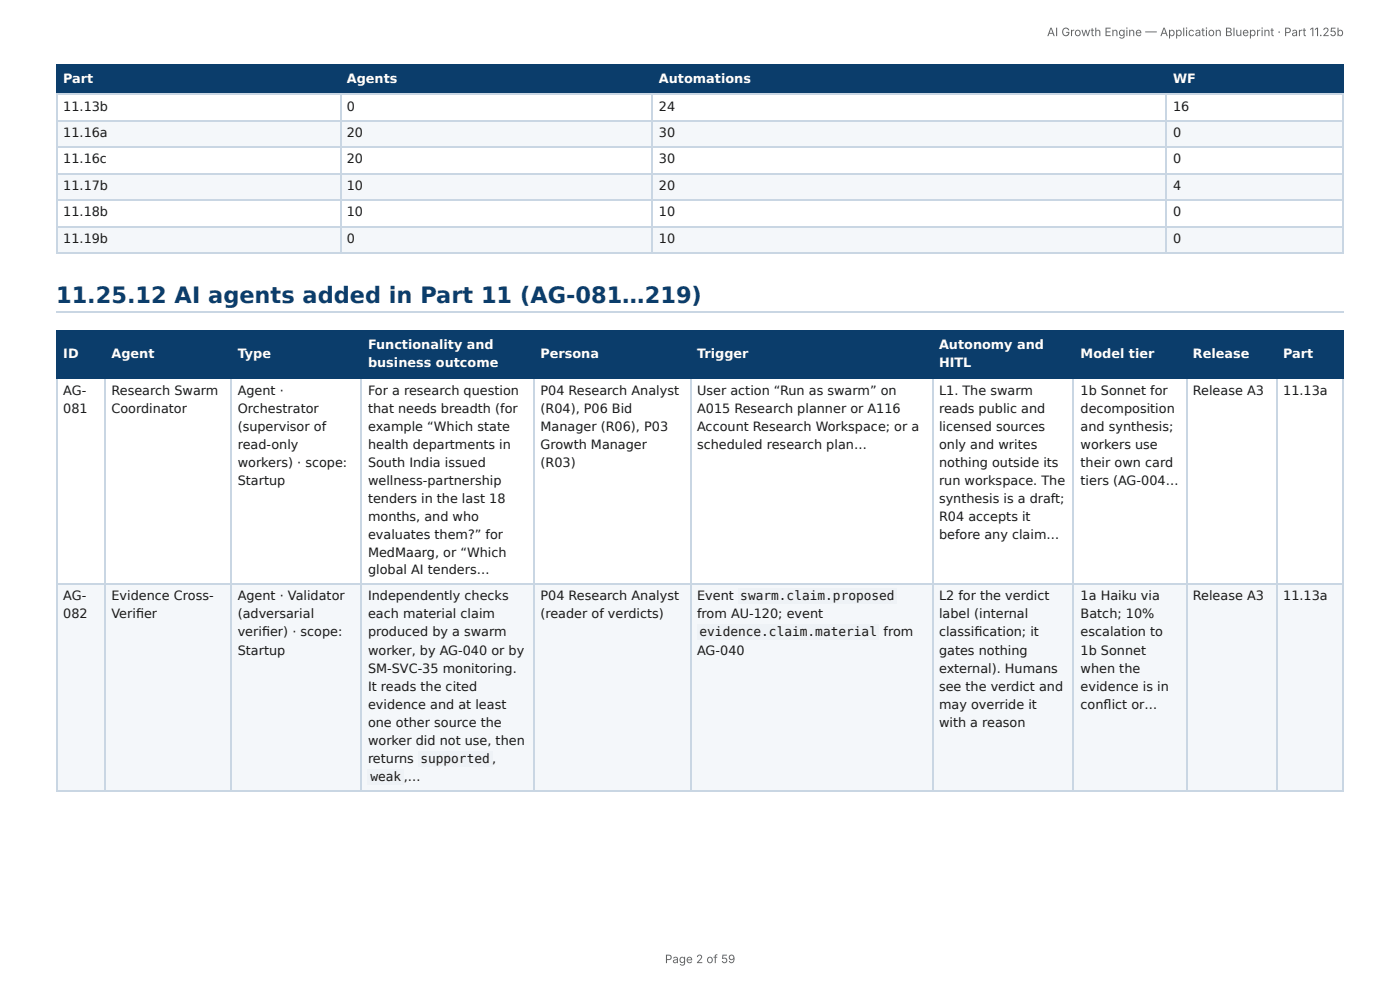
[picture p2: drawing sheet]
<svg xmlns="http://www.w3.org/2000/svg" width="297mm" height="210mm" viewBox="0 0 297 210" stroke-linecap="round" stroke-linejoin="round" font-family="sans-serif">
<defs><g id="words">
<text font-size="4.8" fill="#0b3d6b" x="11.9" y="64.4">11.25.12 AI agents added in Part 11 (AG-081…219)</text>
<g font-size="2.7" fill="#fff">
<text x="13.4" y="17.6">Part</text>
<text x="73.7" y="17.6">Agents</text>
<text x="140" y="17.6">Automations</text>
<text x="249.2" y="17.6">WF</text>
<text x="13.4" y="76.1">ID</text>
<text x="23.7" y="76.1">Agent</text>
<text x="50.5" y="76.1">Type</text>
<text x="78.2" y="74.1">Functionality and</text>
<text x="78.2" y="77.9">business outcome</text>
<text x="114.8" y="76.1">Persona</text>
<text x="148.1" y="76.1">Trigger</text>
<text x="199.4" y="74.1">Autonomy and</text>
<text x="199.4" y="77.9">HITL</text>
<text x="229.5" y="76.1">Model tier</text>
<text x="253.4" y="76.1">Release</text>
<text x="272.6" y="76.1">Part</text>
</g>
<g font-size="2.7" fill="#1a1a1a">
<text x="13.4" y="23.5">11.13b</text>
<text x="73.7" y="23.5">0</text>
<text x="140" y="23.5">24</text>
<text x="249.2" y="23.5">16</text>
<text x="13.4" y="29.1">11.16a</text>
<text x="73.7" y="29.1">20</text>
<text x="140" y="29.1">30</text>
<text x="249.2" y="29.1">0</text>
<text x="13.4" y="34.7">11.16c</text>
<text x="73.7" y="34.7">20</text>
<text x="140" y="34.7">30</text>
<text x="249.2" y="34.7">0</text>
<text x="13.4" y="40.3">11.17b</text>
<text x="73.7" y="40.3">10</text>
<text x="140" y="40.3">20</text>
<text x="249.2" y="40.3">4</text>
<text x="13.4" y="46">11.18b</text>
<text x="73.7" y="46">10</text>
<text x="140" y="46">10</text>
<text x="249.2" y="46">0</text>
<text x="13.4" y="51.6">11.19b</text>
<text x="73.7" y="51.6">0</text>
<text x="140" y="51.6">10</text>
<text x="249.2" y="51.6">0</text>
<text x="13.4" y="83.8">AG-</text>
<text x="23.7" y="83.8">Research Swarm</text>
<text x="50.5" y="83.8">Agent ·</text>
<text x="78.2" y="83.8">For a research question</text>
<text x="114.8" y="83.8">P04 Research Analyst</text>
<text x="148.1" y="83.8">User action “Run as swarm” on</text>
<text x="199.4" y="83.8">L1. The swarm</text>
<text x="229.5" y="83.8">1b Sonnet for</text>
<text x="253.4" y="83.8">Release A3</text>
<text x="272.6" y="83.8">11.13a</text>
<text x="13.4" y="87.6">081</text>
<text x="23.7" y="87.6">Coordinator</text>
<text x="50.5" y="87.6">Orchestrator</text>
<text x="78.2" y="87.6">that needs breadth (for</text>
<text x="114.8" y="87.6">(R04), P06 Bid</text>
<text x="148.1" y="87.6">A015 Research planner or A116</text>
<text x="199.4" y="87.6">reads public and</text>
<text x="229.5" y="87.6">decomposition</text>
<text x="50.5" y="91.5">(supervisor of</text>
<text x="50.5" y="95.3">read-only</text>
<text x="78.2" y="91.5">example “Which state</text>
<text x="78.2" y="95.3">health departments in</text>
<text x="114.8" y="91.5">Manager (R06), P03</text>
<text x="114.8" y="95.3">Growth Manager</text>
<text x="148.1" y="91.5">Account Research Workspace; or a</text>
<text x="148.1" y="95.3">scheduled research plan…</text>
<text x="199.4" y="91.5">licensed sources</text>
<text x="199.4" y="95.3">only and writes</text>
<text x="229.5" y="91.5">and synthesis;</text>
<text x="229.5" y="95.3">workers use</text>
<text x="50.5" y="99.1">workers) · scope:</text>
<text x="78.2" y="99.1">South India issued</text>
<text x="114.8" y="99.1">(R03)</text>
<text x="199.4" y="99.1">nothing outside its</text>
<text x="229.5" y="99.1">their own card</text>
<text x="50.5" y="103">Startup</text>
<text x="78.2" y="103">wellness-partnership</text>
<text x="78.2" y="106.8">tenders in the last 18</text>
<text x="199.4" y="103">run workspace. The</text>
<text x="199.4" y="106.8">synthesis is a draft;</text>
<text x="229.5" y="103">tiers (AG-004…</text>
<text x="78.2" y="110.6">months, and who</text>
<text x="199.4" y="110.6">R04 accepts it</text>
<text x="78.2" y="114.5">evaluates them?” for</text>
<text x="78.2" y="118.3">MedMaarg, or “Which</text>
<text x="199.4" y="114.5">before any claim…</text>
<text x="78.2" y="121.9">global AI tenders…</text>
<text x="13.4" y="127.5">AG-</text>
<text x="13.4" y="131.3">082</text>
<text x="23.7" y="127.5">Evidence Cross-</text>
<text x="23.7" y="131.3">Verifi er</text>
<text x="50.5" y="127.5">Agent · Validator</text>
<text x="50.5" y="131.3">(adversarial</text>
<text x="78.2" y="127.5">Independently checks</text>
<text x="78.2" y="131.3">each material claim</text>
<text x="114.8" y="127.5">P04 Research Analyst</text>
<text x="114.8" y="131.3">(reader of verdicts)</text>
<text x="148.1" y="127.5">Event</text>
<text x="148.1" y="131.3">from AU-120; event</text>
<text x="157.2" y="127.5">swarm.claim.proposed</text>
<text x="199.4" y="127.5">L2 for the verdict</text>
<text x="199.4" y="131.3">label (internal</text>
<text x="229.5" y="127.5">1a Haiku via</text>
<text x="229.5" y="131.3">Batch; 10%</text>
<text x="253.4" y="127.5">Release A3</text>
<text x="272.6" y="127.5">11.13a</text>
<text x="50.5" y="135.2">verifi er) · scope:</text>
<text x="78.2" y="135.2">produced by a swarm</text>
<text x="148.6" y="135.2">evidence.claim.material</text>
<text x="187.7" y="135.2">from</text>
<text x="199.4" y="135.2">classifi cation; it</text>
<text x="229.5" y="135.2">escalation to</text>
<text x="50.5" y="139">Startup</text>
<text x="78.2" y="139">worker, by AG-040 or by</text>
<text x="78.2" y="142.8">SM-SVC-35 monitoring.</text>
<text x="148.1" y="139">AG-040</text>
<text x="199.4" y="139">gates nothing</text>
<text x="199.4" y="142.8">external). Humans</text>
<text x="229.5" y="139">1b Sonnet</text>
<text x="229.5" y="142.8">when the</text>
<text x="78.2" y="146.7">It reads the cited</text>
<text x="199.4" y="146.7">see the verdict and</text>
<text x="229.5" y="146.7">evidence is in</text>
<text x="78.2" y="150.5">evidence and at least</text>
<text x="78.2" y="154.3">one other source the</text>
<text x="199.4" y="150.5">may override it</text>
<text x="199.4" y="154.3">with a reason</text>
<text x="229.5" y="150.5">confl ict or…</text>
<text x="78.2" y="158.2">worker did not use, then</text>
<text x="78.2" y="162">returns</text>
<text x="89.3" y="162">supported ,</text>
<text x="78.7" y="165.8">weak ,…</text>
</g>
<g font-size="2.5" fill="#666">
<text x="222.4" y="7.7">AI Growth Engine — Application Blueprint · Part 11.25b</text>
<text x="141.2" y="204.5">Page 2 of 59</text>
</g>
</g></defs>
<g fill="#0b3d6b">
<path d="M12.2 14h60v5.9h-60z"/>
<path d="M72.2 14h66.5v5.9h-66.5z"/>
<path d="M138.7 14h109.1v5.9h-109.1z"/>
<path d="M247.8 14h37.6v5.9h-37.6z"/>
</g>
<g fill="#f4f7fa">
<path d="M12.2 25.5h60v5.6h-60z"/>
<path d="M72.2 25.5h66.5v5.6h-66.5z"/>
<path d="M138.7 25.5h109.1v5.6h-109.1z"/>
<path d="M247.8 25.5h37.6v5.6h-37.6z"/>
<path d="M12.2 36.8h60v5.6h-60z"/>
<path d="M72.2 36.8h66.5v5.6h-66.5z"/>
<path d="M138.7 36.8h109.1v5.6h-109.1z"/>
<path d="M247.8 36.8h37.6v5.6h-37.6z"/>
<path d="M12.2 48h60v5.6h-60z"/>
<path d="M72.2 48h66.5v5.6h-66.5z"/>
<path d="M138.7 48h109.1v5.6h-109.1z"/>
<path d="M247.8 48h37.6v5.6h-37.6z"/>
</g>
<path d="M11.9 13.9h273.5M12 13.8v6.3M72.3 13.8v6.3M138.5 13.8v6.3M247.7 13.8v6.3M285.2 13.8v6.3M11.9 20h273.5" fill="none" stroke="#0b3d6b" stroke-width=".26"/>
<g fill="none" stroke="#c9d6e3" stroke-width=".26">
<path d="M11.9 20h273.5M11.9 25.6h273.5M11.9 31.3h273.5M11.9 36.9h273.5M12 20.1v33.8M72.3 20.1v33.8M138.5 20.1v33.8M247.7 20.1v33.8M285.2 20.1v33.8M11.9 42.5h273.5M11.9 48.1h273.5M11.9 53.8h273.5"/>
<path d="M11.9 66.3h273.5"/>
</g>
<g fill="#0b3d6b">
<path d="M12.2 70.5h10.2v10h-10.2z"/>
<path d="M22.4 70.5h26.6v10h-26.6z"/>
<path d="M49 70.5h27.8v10h-27.8z"/>
<path d="M76.8 70.5h36.6v10h-36.6z"/>
<path d="M113.4 70.5h33.2v10h-33.2z"/>
<path d="M146.6 70.5h51.4v10h-51.4z"/>
<path d="M198 70.5h30.1v10h-30.1z"/>
<path d="M228.1 70.5h23.8v10h-23.8z"/>
<path d="M251.9 70.5h19.1v10h-19.1z"/>
<path d="M271 70.5h14.4v10h-14.4z"/>
</g>
<g fill="#f4f7fa">
<path d="M12.2 124.2h10.2v43.7h-10.2z"/>
<path d="M22.4 124.2h26.6v43.7h-26.6z"/>
<path d="M49 124.2h27.8v43.7h-27.8z"/>
<path d="M76.8 124.2h36.6v43.7h-36.6z"/>
<path d="M113.4 124.2h33.2v43.7h-33.2z"/>
<path d="M146.6 124.2h51.4v43.7h-51.4z"/>
<path d="M198 124.2h30.1v43.7h-30.1z"/>
<path d="M228.1 124.2h23.8v43.7h-23.8z"/>
<path d="M251.9 124.2h19.1v43.7h-19.1z"/>
<path d="M271 124.2h14.4v43.7h-14.4z"/>
</g>
<g fill="none" stroke="#0b3d6b" stroke-width=".26">
<path d="M11.9 70.4h273.5M12 70.2v10.3M22.3 70.2v10.3M49.1 70.2v10.3M76.7 70.2v10.3M113.5 70.2v10.3M146.7 70.2v10.3M198.1 70.2v10.3M228 70.2v10.3M252 70.2v10.3M271.2 70.2v10.3M285.2 70.2v10.3"/>
<path d="M11.9 80.3h273.5"/>
</g>
<g fill="none" stroke="#c9d6e3" stroke-width=".26">
<path d="M12 80.5v87.4M22.3 80.5v87.4M49.1 80.5v87.4M76.7 80.5v87.4M113.5 80.5v87.4M146.7 80.5v87.4M198.1 80.5v87.4M228 80.5v87.4M252 80.5v87.4M271.2 80.5v87.4M285.2 80.5v87.4M11.9 124h273.5"/>
<path d="M11.9 168h273.5"/>
</g>
<g fill="#eef2f6">
<path d="M88.8 159.4h15.9v3.4h-15.9z"/>
<path d="M78.1 163.3h7.7v3.3h-7.7z"/>
<path d="M156.8 124.9h33.7v3.4h-33.7z"/>
<path d="M148.1 132.6h38.6v3.3h-38.6z"/>
</g>
<use href="#words"/>
</svg>
